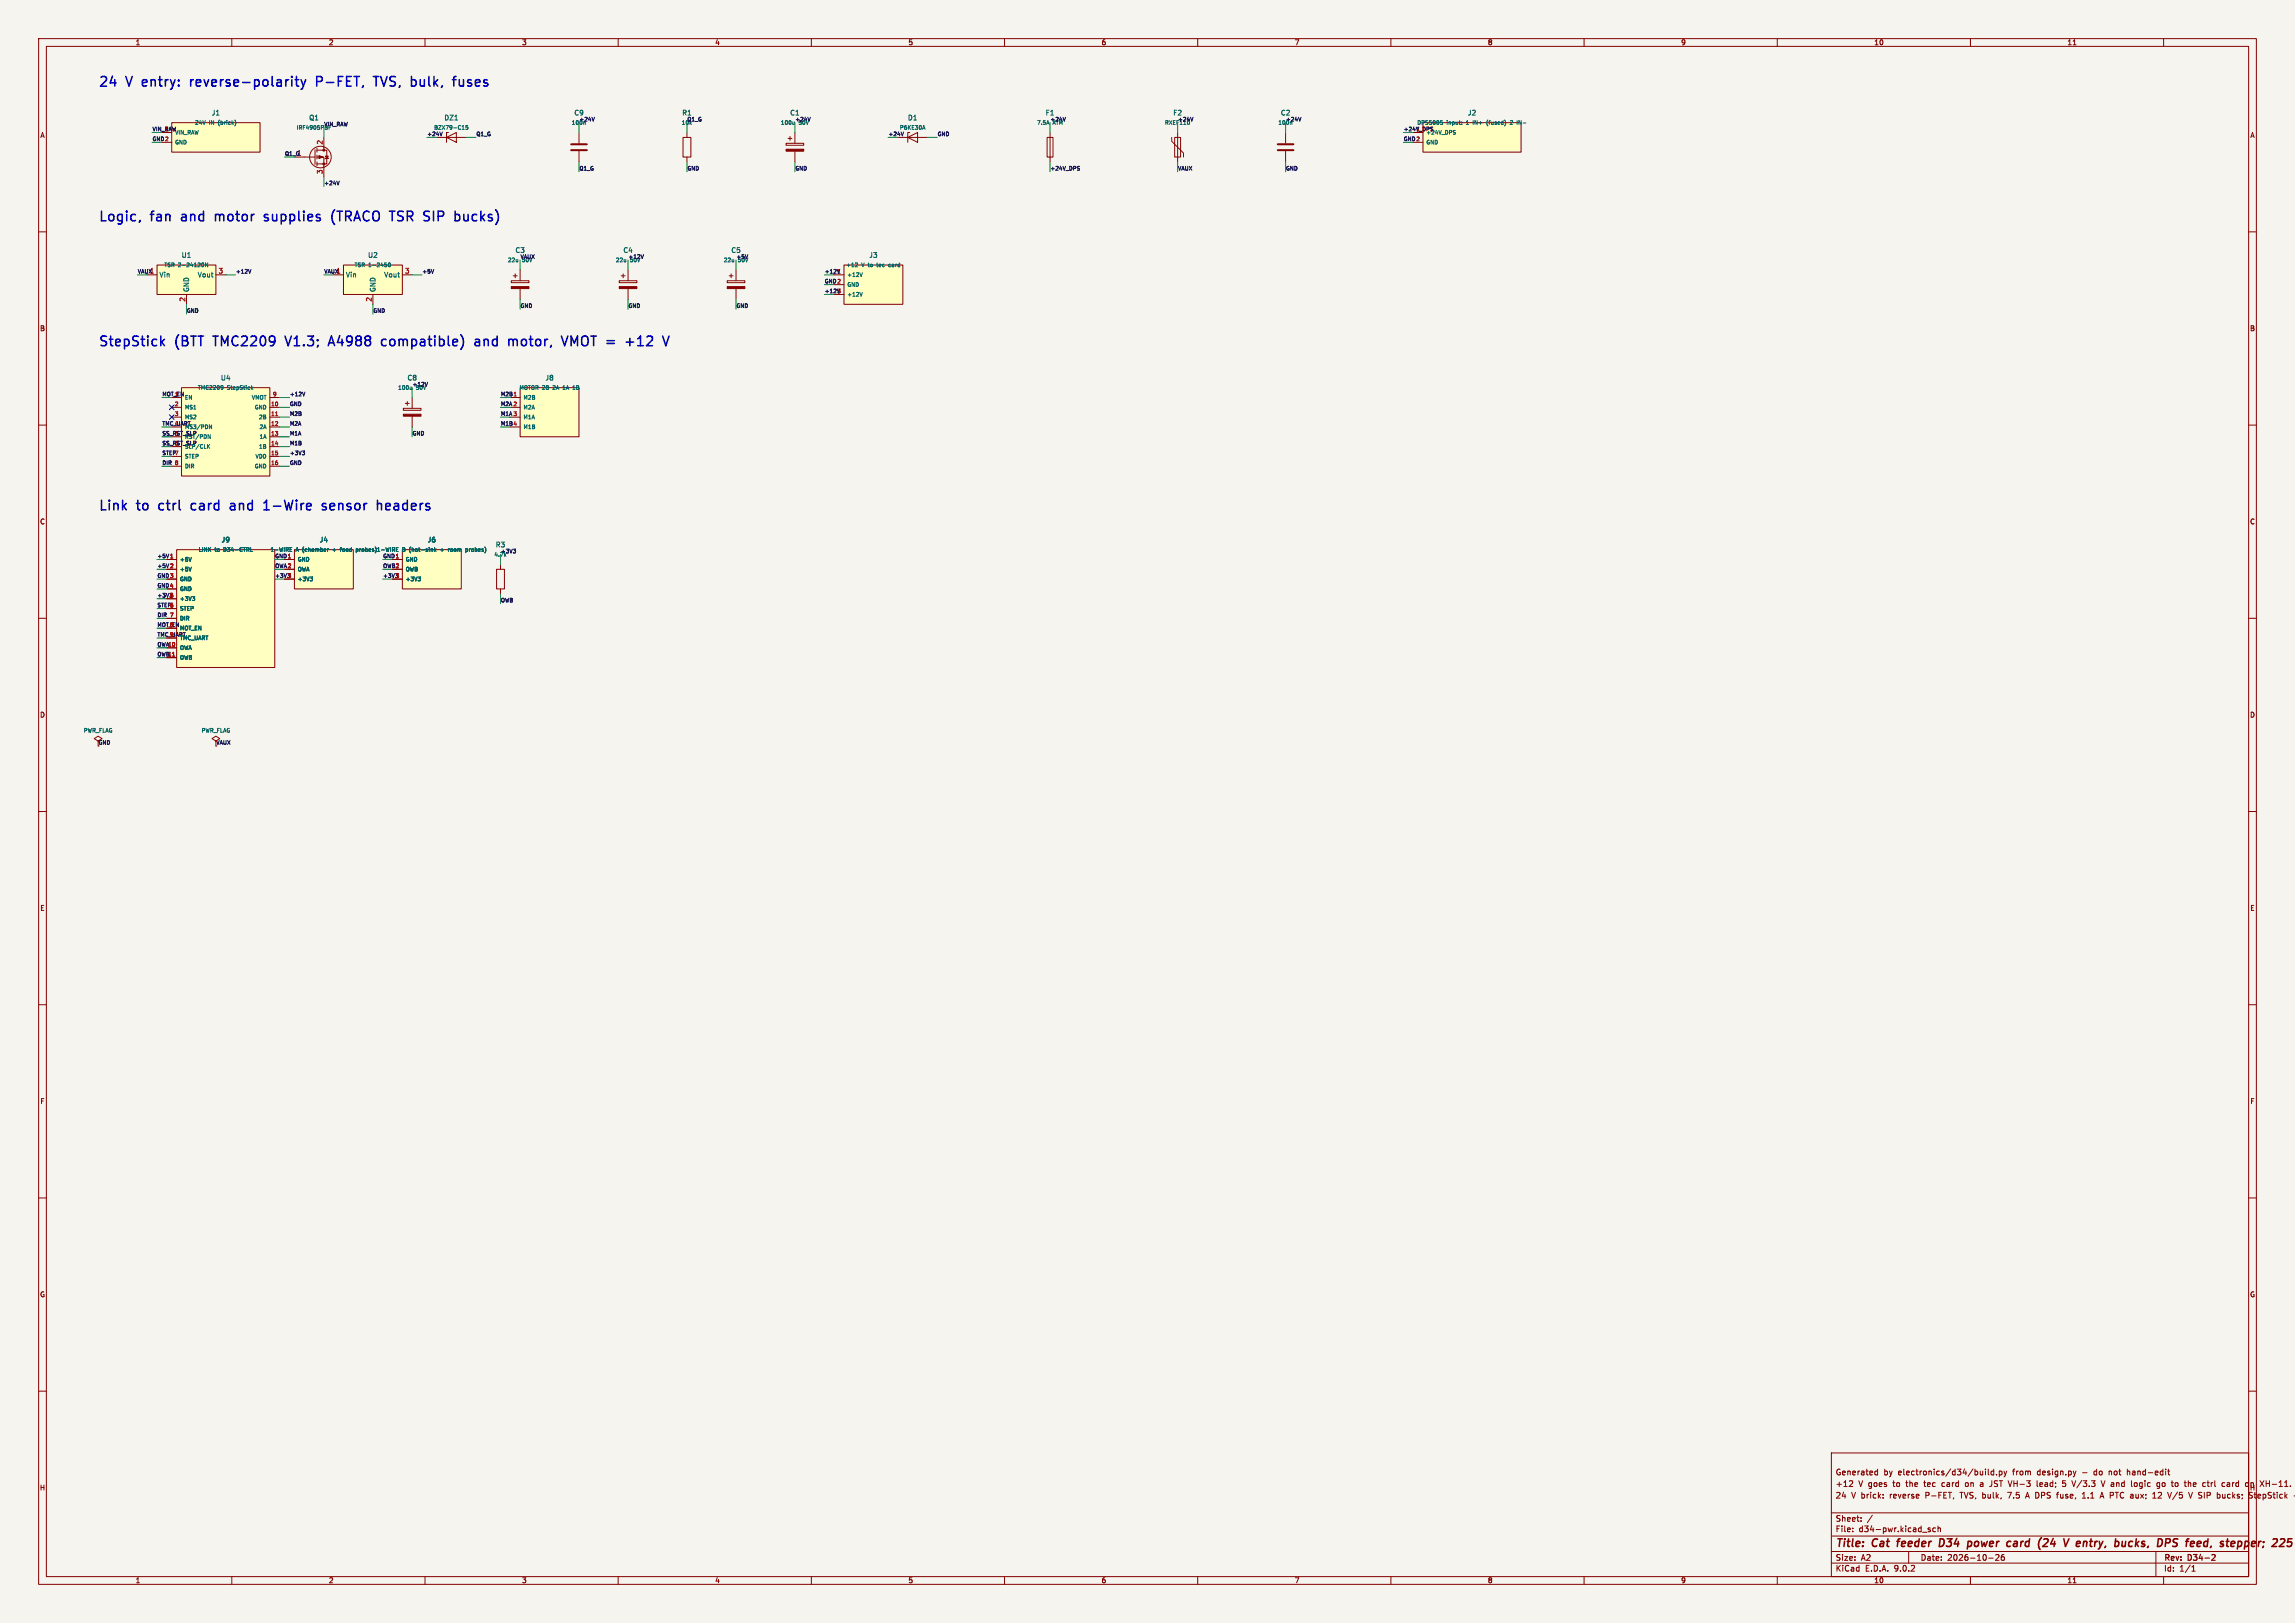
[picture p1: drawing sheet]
<svg xmlns="http://www.w3.org/2000/svg" width="594mm" height="420mm" viewBox="0 0 594 420" stroke-linecap="round" stroke-linejoin="round" font-family="sans-serif">
<defs><g id="words">
<g font-size="3.5" fill="#0000c2">
<text x="25.4" y="22.6">24</text>
<text x="32.8" y="22.6">V entry:</text>
<text x="50.6" y="22.6">reverse-polarity</text>
<text x="83.9" y="22.6">P-FET,</text>
<text x="99.6" y="22.6">TVS,</text>
<text x="109.8" y="22.6">bulk,</text>
<text x="121.5" y="22.6">fuses</text>
<text x="25.4" y="57.5">Logic,</text>
<text x="39.1" y="57.5">fan</text>
<text x="47.6" y="57.5">and</text>
<text x="57" y="57.5">motor</text>
<text x="70.5" y="57.5">supplies</text>
<text x="88.5" y="57.5">(TRACO TSR SIP</text>
<text x="122.5" y="57.5">bucks)</text>
<text x="25.4" y="89.8">StepStick</text>
<text x="45.4" y="89.8">(BTT</text>
<text x="56" y="89.8">TMC2209</text>
<text x="75.4" y="89.8">V1.3;</text>
<text x="87.2" y="89.8">A4988</text>
<text x="101.5" y="89.8">compatible)</text>
<text x="126.4" y="89.8">and</text>
<text x="135.8" y="89.8">motor,</text>
<text x="150.4" y="89.8">VMOT =</text>
<text x="168.2" y="89.8">+12</text>
<text x="25.4" y="132.3">Link</text>
<text x="35.5" y="132.3">to</text>
<text x="41.8" y="132.3">ctrl</text>
<text x="50.8" y="132.3">card</text>
<text x="61.7" y="132.3">and</text>
<text x="71" y="132.3">1-Wire</text>
<text x="86.9" y="132.3">sensor</text>
<text x="101.7" y="132.3">headers</text>
</g>
<g font-size="2.8" fill="#840000">
<text x="475" y="400.9">Title:</text>
<text x="484.7" y="400.9">Cat</text>
<text x="491.9" y="400.9">feeder</text>
<text x="503.6" y="400.9">D34</text>
<text x="511.7" y="400.9">power</text>
<text x="522.7" y="400.9">card</text>
<text x="531.6" y="400.9">(24</text>
<text x="539.1" y="400.9">V entry,</text>
<text x="553.8" y="400.9">bucks,</text>
<text x="565.7" y="400.9">DPS</text>
<text x="573.9" y="400.9">feed,</text>
<text x="583.6" y="400.9">stepper;</text>
</g>
<g font-size="2.1" fill="#840000">
<text x="475" y="382">Generated</text>
<text x="487.5" y="382">by</text>
<text x="491.3" y="382">electronics/d34/build.py</text>
<text x="521.1" y="382">from</text>
<text x="527.6" y="382">design.py</text>
<text x="539.4" y="382">-</text>
<text x="542.5" y="382">do</text>
<text x="546.5" y="382">not</text>
<text x="551.4" y="382">hand-edit</text>
<text x="475" y="388">24</text>
<text x="475" y="385">+12</text>
<text x="479.2" y="388">V brick:</text>
<text x="481" y="385">V goes</text>
<text x="489.3" y="388">reverse</text>
<text x="490.1" y="385">to</text>
<text x="493.6" y="385">the</text>
<text x="498.4" y="385">tec</text>
<text x="498.6" y="388">P-FET,</text>
<text x="503.2" y="385">card</text>
<text x="507.8" y="388">TVS, bulk,</text>
<text x="509.4" y="385">on</text>
<text x="513.4" y="385">a</text>
<text x="516.1" y="385">JST VH-3</text>
<text x="520.4" y="388">7.5</text>
<text x="525.3" y="388">A DPS fuse,</text>
<text x="528.5" y="385">lead;</text>
<text x="535.3" y="385">5</text>
<text x="538" y="385">V/3.3</text>
<text x="540.3" y="388">1.1</text>
<text x="545.2" y="388">A PTC aux;</text>
<text x="545.8" y="385">V and</text>
<text x="553.7" y="385">logic</text>
<text x="559.1" y="388">12</text>
<text x="560.5" y="385">go</text>
<text x="563.3" y="388">V/5</text>
<text x="564.5" y="385">to</text>
<text x="568.1" y="385">the</text>
<text x="568.9" y="388">V SIP</text>
<text x="572.9" y="385">ctrl</text>
<text x="576.4" y="388">bucks;</text>
<text x="578" y="385">card</text>
<text x="584.2" y="385">on</text>
<text x="584.9" y="388">StepStick</text>
<text x="588.3" y="385">XH-11.</text>
<text x="475" y="394">Sheet:</text>
<text x="475" y="396.7">File:</text>
<text x="481.1" y="396.7">d34-pwr.kicad_sch</text>
<text x="475" y="406.9">KiCad</text>
<text x="475" y="404.1">Size:</text>
<text x="481.7" y="404.1">A2</text>
<text x="482.7" y="406.9">E.D.A.</text>
<text x="490.3" y="406.9">9.0.2</text>
<text x="497" y="404.1">Date:</text>
<text x="504" y="404.1">2026-10-26</text>
<text x="560" y="404.3">Rev:</text>
<text x="560" y="406.9">Id:</text>
<text x="564.1" y="406.9">1/1</text>
<text x="566.4" y="404.3">D34-2</text>
</g>
<g font-size="1.8" fill="#840000">
<text x="35" y="11.9">1</text>
<text x="85" y="11.9">2</text>
<text x="135" y="11.9">3</text>
<text x="185" y="11.9">4</text>
<text x="235" y="11.9">5</text>
<text x="285" y="11.9">6</text>
<text x="335" y="11.9">7</text>
<text x="385" y="11.9">8</text>
<text x="435" y="11.9">9</text>
<text x="485" y="11.9">10</text>
<text x="535" y="11.9">11</text>
<text x="10.3" y="35.9">A</text>
<text x="582.3" y="35.9">A</text>
<text x="10.3" y="85.9">B</text>
<text x="582.3" y="85.9">B</text>
<text x="10.3" y="135.9">C</text>
<text x="582.3" y="135.9">C</text>
<text x="10.3" y="185.9">D</text>
<text x="582.3" y="185.9">D</text>
<text x="10.3" y="235.9">E</text>
<text x="582.3" y="235.9">E</text>
<text x="10.3" y="285.9">F</text>
<text x="582.3" y="285.9">F</text>
<text x="10.3" y="335.9">G</text>
<text x="582.3" y="335.9">G</text>
<text x="10.2" y="385.9">H</text>
<text x="582.2" y="385.9">H</text>
<text x="35" y="409.9">1</text>
<text x="85" y="409.9">2</text>
<text x="135" y="409.9">3</text>
<text x="185" y="409.9">4</text>
<text x="235" y="409.9">5</text>
<text x="285" y="409.9">6</text>
<text x="335" y="409.9">7</text>
<text x="385" y="409.9">8</text>
<text x="435" y="409.9">9</text>
<text x="485" y="409.9">10</text>
<text x="535" y="409.9">11</text>
</g>
<g font-size="1.8" fill="#006464">
<text x="54.7" y="30.1">J1</text>
<text x="79.9" y="31.3">Q1</text>
<text x="114.9" y="31.3">DZ1</text>
<text x="148.5" y="30.1">C9</text>
<text x="204.4" y="30.1">C1</text>
<text x="234.9" y="31.3">D1</text>
<text x="270.5" y="30.1">F1</text>
<text x="303.5" y="30.1">F2</text>
<text x="331.4" y="30.1">C2</text>
<text x="379.8" y="30.1">J2</text>
<text x="133.3" y="65.6">C3</text>
<text x="161.2" y="65.6">C4</text>
<text x="189.2" y="65.6">C5</text>
<text x="41.1" y="72">Vin</text>
<text x="46.9" y="66.9">U1</text>
<text x="51.1" y="72">Vout</text>
<text x="89.4" y="72">Vin</text>
<text x="95.1" y="66.9">U2</text>
<text x="99.3" y="72">Vout</text>
<text x="224.9" y="66.9">J3</text>
<text x="49.1" y="75.7" transform="rotate(-90 49.1 75.7)">GND</text>
<text x="97.4" y="75.7" transform="rotate(-90 97.4 75.7)">GND</text>
<text x="57" y="98.7">U4</text>
<text x="105.3" y="98.7">C8</text>
<text x="141" y="98.7">J8</text>
<text x="57.2" y="140.6">J9</text>
<text x="82.6" y="140.6">J4</text>
<text x="110.6" y="140.6">J6</text>
<text x="128.2" y="141.8">R3</text>
</g>
<g font-size="1.8" fill="#0f0f0f">
<text x="176.5" y="30.1">R1</text>
<text x="76.8" y="40.4">1</text>
<text x="38.7" y="70.9">1</text>
<text x="86.9" y="70.9">1</text>
</g>
<g font-size="1.8" fill="#a90000">
<text x="83.6" y="37.5" transform="rotate(-90 83.6 37.5)">2</text>
<text x="83.6" y="45.2" transform="rotate(-90 83.6 45.2)">3</text>
<text x="56.4" y="70.9">3</text>
<text x="104.7" y="70.9">3</text>
<text x="48" y="78.2" transform="rotate(-90 48 78.2)">2</text>
<text x="96.3" y="78.2" transform="rotate(-90 96.3 78.2)">2</text>
</g>
<g font-size="1.4" fill="#0f0f0f">
<text x="39.4" y="34">VIN_RAW</text>
<text x="42.6" y="34">1</text>
<text x="83.8" y="32.7">VIN_RAW</text>
<text x="110.5" y="35.3">+24V</text>
<text x="123.2" y="35.3">Q1_G</text>
<text x="149.9" y="31.5">+24V</text>
<text x="176.3" y="32.5">10k</text>
<text x="177.8" y="31.5">Q1_G</text>
<text x="205.7" y="31.5">+24V</text>
<text x="206.7" y="32.5">50V</text>
<text x="229.9" y="35.3">+24V</text>
<text x="242.6" y="35.3">GND</text>
<text x="271.8" y="31.5">+24V</text>
<text x="272.5" y="32.5">ATM</text>
<text x="304.8" y="31.5">+24V</text>
<text x="332.7" y="31.5">+24V</text>
<text x="363.2" y="34">+24V_DPS</text>
<text x="366.4" y="34">1</text>
<text x="366.7" y="32.5">DPS5005</text>
<text x="369.1" y="35">+24V_DPS</text>
<text x="39.4" y="36.6">GND2</text>
<text x="73.7" y="40.4">Q1_G</text>
<text x="363.2" y="36.6">GND2</text>
<text x="83.8" y="48">+24V</text>
<text x="149.9" y="44.2">Q1_G</text>
<text x="177.8" y="44.2">GND</text>
<text x="205.7" y="44.2">GND</text>
<text x="271.8" y="44.2">+24V_DPS</text>
<text x="304.8" y="44.2">VAUX</text>
<text x="332.7" y="44.2">GND</text>
<text x="35.6" y="70.8">VAUX</text>
<text x="61" y="70.8">+12V</text>
<text x="83.8" y="70.8">VAUX</text>
<text x="109.2" y="70.8">+5V</text>
<text x="134.6" y="67">VAUX</text>
<text x="135.2" y="68">50V</text>
<text x="162.6" y="67">+12V</text>
<text x="163.1" y="68">50V</text>
<text x="190.5" y="67">+5V</text>
<text x="191" y="68">50V</text>
<text x="213.4" y="70.8">+12V1</text>
<text x="213.4" y="75.9">+12V3</text>
<text x="213.4" y="73.4">GND2</text>
<text x="48.3" y="81">GND</text>
<text x="96.5" y="81">GND</text>
<text x="134.6" y="79.7">GND</text>
<text x="162.6" y="79.7">GND</text>
<text x="190.5" y="79.7">GND</text>
<text x="106.7" y="100.1">+12V</text>
<text x="107.7" y="101.1">50V</text>
<text x="41.9" y="102.6">MOT_EN</text>
<text x="45.1" y="102.6">1</text>
<text x="74.9" y="107.7">M2B</text>
<text x="74.9" y="105.1">GND</text>
<text x="74.9" y="102.6">+12V</text>
<text x="129.5" y="102.6">M2B 1</text>
<text x="129.5" y="107.7">M1A 3</text>
<text x="129.5" y="105.1">M2A 2</text>
<text x="41.9" y="112.8">SS_RST_SLP</text>
<text x="41.9" y="110.2">TMC_UART</text>
<text x="45.1" y="110.2">4</text>
<text x="45.1" y="112.8">5</text>
<text x="47.8" y="108.7">MS2</text>
<text x="47.8" y="111.2">MS3/PDN</text>
<text x="47.8" y="113.8">RST/PDN</text>
<text x="74.9" y="110.2">M2A</text>
<text x="74.9" y="112.8">M1A</text>
<text x="106.7" y="112.8">GND</text>
<text x="129.5" y="110.2">M1B 4</text>
<text x="41.9" y="115.3">SS_RST_SLP</text>
<text x="41.9" y="117.8">STEP7</text>
<text x="45.1" y="115.3">6</text>
<text x="47.8" y="116.3">SLP/CLK</text>
<text x="74.9" y="117.8">+3V3</text>
<text x="74.9" y="115.3">M1B</text>
<text x="41.9" y="120.4">DIR 8</text>
<text x="74.9" y="120.4">GND</text>
<text x="129.5" y="143.2">+3V3</text>
<text x="40.6" y="147">+5V 2</text>
<text x="40.6" y="149.6">GND3</text>
<text x="40.6" y="144.5">+5V 1</text>
<text x="71.1" y="149.6">+3V33</text>
<text x="71.1" y="147">OWA2</text>
<text x="71.1" y="144.5">GND1</text>
<text x="99.1" y="149.6">+3V33</text>
<text x="99.1" y="147">OWB2</text>
<text x="99.1" y="144.5">GND1</text>
<text x="40.6" y="152.1">GND4</text>
<text x="40.6" y="154.7">+3V35</text>
<text x="129.5" y="155.9">OWB</text>
<text x="40.6" y="159.7">DIR 7</text>
<text x="40.6" y="157.2">STEP6</text>
<text x="40.6" y="167.4">OWA10</text>
<text x="40.6" y="162.3">MOT_EN</text>
<text x="40.6" y="169.9">OWB11</text>
<text x="25.4" y="192.8">GND</text>
<text x="55.9" y="192.8">VAUX</text>
</g>
<g font-size="1.4" fill="#006464">
<text x="45.2" y="35">VIN_RAW</text>
<text x="50.3" y="32.5">24V</text>
<text x="54.1" y="32.5">IN</text>
<text x="56.7" y="32.5">(brick)</text>
<text x="76.7" y="33.7">IRF4905PBF</text>
<text x="112.2" y="33.7">BZX79-C15</text>
<text x="147.9" y="32.5">100n</text>
<text x="202" y="32.5">100u</text>
<text x="232.8" y="33.7">P6KE30A</text>
<text x="268.3" y="32.5">7.5A</text>
<text x="301.4" y="32.5">RXEF110</text>
<text x="330.7" y="32.5">100n</text>
<text x="374.5" y="32.5">input:</text>
<text x="379.7" y="32.5">1</text>
<text x="381.7" y="32.5">IN+</text>
<text x="385.5" y="32.5">(fused)</text>
<text x="391.9" y="32.5">2</text>
<text x="393.8" y="32.5">IN-</text>
<text x="45.2" y="37.6">GND</text>
<text x="369.1" y="37.6">GND</text>
<text x="42.4" y="69.3">TSR 2-24120N</text>
<text x="91.7" y="69.3">TSR 1-2450</text>
<text x="131.3" y="68">22u</text>
<text x="159.3" y="68">22u</text>
<text x="187.2" y="68">22u</text>
<text x="218.9" y="69.3">+12</text>
<text x="219.2" y="71.8">+12V</text>
<text x="223" y="69.3">V to</text>
<text x="227.4" y="69.3">tec</text>
<text x="230.7" y="69.3">card</text>
<text x="219.2" y="74.4">GND</text>
<text x="219.2" y="76.9">+12V</text>
<text x="51.1" y="101.1">TMC2209</text>
<text x="58.8" y="101.1">StepStick</text>
<text x="102.9" y="101.1">100u</text>
<text x="134.3" y="101.1">MOTOR 2B</text>
<text x="143.3" y="101.1">2A</text>
<text x="146.1" y="101.1">1A</text>
<text x="149" y="101.1">1B</text>
<text x="47.8" y="103.6">EN</text>
<text x="47.8" y="106.1">MS1</text>
<text x="65" y="103.6">VMOT</text>
<text x="65.8" y="106.1">GND</text>
<text x="135.4" y="103.6">M2B</text>
<text x="135.4" y="106.1">M2A</text>
<text x="66.9" y="108.7">2B</text>
<text x="67" y="111.2">2A</text>
<text x="67" y="113.8">1A</text>
<text x="135.4" y="108.7">M1A</text>
<text x="135.4" y="111.2">M1B</text>
<text x="47.8" y="118.8">STEP</text>
<text x="66" y="118.8">VDD</text>
<text x="66.9" y="116.3">1B</text>
<text x="47.8" y="121.4">DIR</text>
<text x="65.8" y="121.4">GND</text>
<text x="51.3" y="143">LINK</text>
<text x="55.6" y="143">to</text>
<text x="58.1" y="143">D34-CTRL</text>
<text x="69.9" y="143">1-WIRE</text>
<text x="76.6" y="143">A (chamber</text>
<text x="86.6" y="143">+</text>
<text x="88.8" y="143">food</text>
<text x="93.1" y="143">probes)1-WIRE</text>
<text x="104.1" y="143">B</text>
<text x="106.1" y="143">(hot-sink</text>
<text x="114.5" y="143">+</text>
<text x="116.7" y="143">room</text>
<text x="121.5" y="143">probes)</text>
<text x="46.5" y="145.5">+5V</text>
<text x="46.5" y="148">+5V</text>
<text x="77" y="145.5">GND</text>
<text x="77" y="148">OWA</text>
<text x="104.9" y="145.5">GND</text>
<text x="104.9" y="148">OWB</text>
<text x="127.8" y="144.2">4.7k</text>
<text x="46.5" y="150.6">GND</text>
<text x="46.5" y="153.1">GND</text>
<text x="46.5" y="155.7">+3V3</text>
<text x="77" y="150.6">+3V3</text>
<text x="104.9" y="150.6">+3V3</text>
<text x="46.5" y="158.2">STEP</text>
<text x="46.5" y="160.7">DIR</text>
<text x="40.6" y="164.8">TMC_UART</text>
<text x="46.5" y="163.3">MOT_EN</text>
<text x="46.5" y="165.8">TMC_UART</text>
<text x="46.5" y="168.4">OWA</text>
<text x="46.5" y="170.9">OWB</text>
<text x="21.6" y="189.8">PWR_FLAG</text>
<text x="52" y="189.8">PWR_FLAG</text>
</g>
<g font-size="1.4" fill="#a90000">
<text x="45.1" y="105.2">2</text>
<text x="45.1" y="107.7">3</text>
<text x="70" y="105.2">10</text>
<text x="70" y="107.7">11</text>
<text x="70.5" y="102.6">9</text>
<text x="70" y="110.2">12</text>
<text x="70" y="112.8">13</text>
<text x="70" y="115.3">14</text>
<text x="70" y="117.9">15</text>
<text x="70" y="120.4">16</text>
<text x="43.8" y="144.5">1</text>
<text x="43.8" y="147.1">2</text>
<text x="43.8" y="149.6">3</text>
<text x="74.3" y="144.5">1</text>
<text x="74.3" y="147.1">2</text>
<text x="74.3" y="149.6">3</text>
<text x="102.3" y="144.5">1</text>
<text x="102.3" y="147.1">2</text>
<text x="102.3" y="149.6">3</text>
<text x="43.8" y="152.1">4</text>
<text x="43.8" y="154.7">5</text>
<text x="43.8" y="157.2">6</text>
<text x="43.8" y="159.8">7</text>
<text x="43.4" y="167.4">10</text>
<text x="43.8" y="162.3">8</text>
<text x="43.8" y="164.8">9</text>
<text x="43.4" y="169.9">11</text>
</g>
</g></defs>
<path d="M0 0h594v420h-594z" fill="#f5f4ef" stroke="#f5f4ef" stroke-width=".26"/>
<g fill="none" stroke="#840000" stroke-width=".26">
<path d="M10 10h574v400h-574zM12 12h570v396h-570zM60 10v2M110 10v2M160 10v2M210 10v2M260 10v2M310 10v2M360 10v2M410 10v2M460 10v2M510 10v2"/>
<path d="M536.6 11.6h.7M560 10v2M10 60h2M582 60h2M10 110h2M582 110h2M128.5 147.3h2.1v5.1h-2.1zM129.5 146.1v1.2M129.5 152.4v1.3M10 160h2M582 160h2M10 210h2"/>
<path d="M582 210h2M10 260h2M582 260h2M10 310h2M582 310h2M10 360h2M474 376h108v32h-108zM582 360h2M474 397.5h108M474 391.5h108M478.9 383.2h.5l.1 .4-.9 1.1h.9M479.5 396.2v.2"/>
<path d="M479.5 395.4v.2M481.7 393.5v.2M481.7 392.7v.2M484.6 392.1l-1.3 1.9M485.4 381.6h.6M485.4 380.7h.6M486 380.2v1.5M487.4 387.5v.2M487.4 386.7v.2M499 395.7l.7 .4-.2 .3-.5-.1M499.6 395.4h-.4l-.2 .2M501 395.4h-.5l-.3 .3 .2 .6h.6"/>
<path d="M501.6 395.5l.6-.1v1M501.6 394.9v1.5M508.7 383.8v.7M513 383.7h-.4M513.1 384.1l-.6 .2 .1 .3 .5 .1M513.9 380.2v.1M513.9 380.7v1M514.6 380.2v1.3l.2 .2M515.5 384.5l-.4 .2M516 380.7h-.4l-.3 .3 .2 .6h.5M516 380.2v1.5M516.7 381.5v.2"/>
<path d="M517.5 380.7h.4l.3 .3-.2 .6h-.5M517.5 380.7v1.5M518.7 380.7l.3 1M519 381.7l-.3 .5M519.4 380.7l-.4 1M519.6 386.2h1M524.4 387.2h.7M524.7 386.2l-.5 1.5M527.2 383.2v1.3l.3 .2M534.6 383.2h-.7l-.1 .7 .6-.2 .3 .3M534.7 384.4l-.3 .3-.6-.2M537.2 383.2l-.5 1.5"/>
<path d="M537.3 380.7l-.3 1M539 387.7h.8M539 386.6l.4-.4v1.5M543.5 387.7l.5-1.5 .5 1.5M543.7 387.2h.7M543.8 383.2l.5 1.5 .5-1.5M545.9 380.7v1M546 380.7l-.1 .1M550.6 380.2v1.5M550.8 380.7l-.2 .1M552.4 384.4l.3 .3 .5-.3M552.4 384l.3-.3 .5 .3"/>
<path d="M557.2 387.7h.8M558.5 383.7h.5M558.7 386.2l-.1 .1M559 384.6l-.5 .1M559 383.7v1.2l-.3 .3M559.4 386.8l-.9 .9h1M559.9 383.7l-.3 .3v.4l.3 .3M561 380.7h.6M561.2 380.2v1.3l.4 .2M563.5 383.7l.2 .3v.4l-.2 .3M563.6 386.1l-1.3 1.9M566.8 383.7l.2 .2v.8"/>
<path d="M567.5 386.2l-.5 1.5M571.2 383.7h.6M571.5 384.6l.3 .1M575.8 387.6l-.3 .1M576.5 383.7h.5l.1 1M577.1 384l-.7 .3 .2 .4 .5-.1M582.7 383.7h.5v1M583.4 386.7h.6M583.6 386.2v1.3l.4 .2M586.5 383.9h.9M587.4 383.2v1.5M60 408v2"/>
<path d="M110 408v2M160 408v2M210 408v2M260 408v2M310 408v2M360 408v2M410 408v2M460 408v2M474 404.5h108M474 401.5h108M494 401.5v3M510 408v2"/>
<path d="M514.7 403.2h1.2M517.3 402.4v.5l-.8 .9h.9M518.2 402.4l-.2 1.1 .2 .3 .5-.2v-.7l-.5-.1-.2 .3M536.6 409.6h.7M558 401.5v6.5M560 408v2M567.3 406.6h.9M567.3 405.5l.4-.4v1.5"/>
</g>
<path d="M572.7 402.3h.5l.1 .4-.9 1.1h.9" fill="none" stroke="#840000" stroke-width=".3"/>
<g fill="none" stroke="#840000" stroke-width=".4">
<path d="M490.9 398.9h.8M491.3 398.5l-.2 1.7M502.9 398.3l-.7-.1-.3 2h.5l.5-.3M509.6 398.9l.6 .1 .1 .2-.2 .8-.7 .2M521.3 399h.8M522.1 399.3l-.7 .1-.3 .3M528.4 397.9l-.1 .1M529.8 398.2l.3 .4-.1 .5-1.3 1.1h1.2M531.4 398.1l-.6 1.4h1.2M537.4 399.5l1-.2v-.3h-.8l-.2 .9 .2 .3 .6-.1M551.4 398.9l.6 .1M552.9 398.2l-.2 2"/>
<path d="M553 399.4l.4 .8M553.6 398.9l-.8 .7M563.4 398.2l.3 .1M581.1 399l.6-.1 .3 .3-.1 .8-.7 .2M582.8 399.1v1M521.2 400.1h.8M551.8 400.1l-.5 .1"/>
</g>
<path d="M130.7 143.6l.2 .4" fill="none" stroke="#006464" stroke-width=".26"/>
<path d="M76.2 142.2h15.2v10.2h-15.2z" fill="#ffffc2"/>
<path d="M73.7 144.8h2.5M73.7 147.3h2.5M73.7 149.9h2.5M76.2 142.2h15.2v10.2h-15.2z" fill="none" stroke="#840000" stroke-width=".26"/>
<path d="M75.1 142.2h.3M75.1 142.7h.4M75.1 141.7h.4M80.3 149.3h.6l-.4 .4M80.7 149.7l.2 .2-.2 .4M85.1 142l-.3 .1M88 142h.4M88.4 141.7l-.2 .1v.9M92.2 142.1l.5 .1-.1 .4h-.4M92.2 142v1" fill="none" stroke="#006464" stroke-width=".26"/>
<path d="M40.6 68.6h15.3v7.6h-15.3z" fill="#ffffc2"/>
<g fill="none" stroke="#840000" stroke-width=".26">
<path d="M81.5 38.7v3.8M82 38.9h2.6v3.5h-2.6M82 38.4v1M83.8 35.6v3.3M76.2 40.6h5.3M82 40.6h1.8v5.1M82 40.1v1M82 41.9v1M84.2 40.4h.8l-.4 .6zM85.1 40.9l-1 .2M38.1 71.1h2.5M40.6 68.6h15.3v7.6h-15.3z"/>
<path d="M48.3 76.2v2.5M55.9 71.1h2.5"/>
<circle cx="82.9" cy="40.6" r="2.79"/>
</g>
<path d="M85.2 32.5v1M52.6 68.1l.2 .3-.2 .6M53.8 68v1l-.6-1v1" fill="none" stroke="#006464" stroke-width=".26"/>
<g fill="#840000" stroke="#840000" stroke-width=".26">
<path d="M82.5 40.3l1.1 .3-1.1 .4z"/>
<circle cx="83.8" cy="38.9" r=".25"/>
<circle cx="83.8" cy="42.4" r=".25"/>
</g>
<path d="M44.4 31.8h22.9v7.6h-22.9z" fill="#ffffc2"/>
<path d="M41.9 34.3h2.5M41.9 36.8h2.5M44.4 31.8h22.9v7.6h-22.9z" fill="none" stroke="#840000" stroke-width=".26"/>
<path d="M60.9 31.3l.1 .4-.1 .7" fill="none" stroke="#006464" stroke-width=".26"/>
<path d="M88.9 68.6h15.2v7.6h-15.2z" fill="#ffffc2"/>
<path d="M86.4 71.1h2.5M88.9 68.6h15.2v7.6h-15.2zM96.5 76.2v2.5M104.1 71.1h2.6" fill="none" stroke="#840000" stroke-width=".26"/>
<path d="M100.6 68.1l.1-.1a.46 .46 0 0 1 .4 .6 .46 .46 0 0 1-.5 .3z" fill="none" stroke="#006464" stroke-width=".26"/>
<path d="M104.1 142.2h15.3v10.2h-15.3z" fill="#ffffc2"/>
<g fill="none" stroke="#840000" stroke-width=".26">
<path d="M132.3 72.6h4.6v.6h-4.6zM132.8 71.4h1.1M133.3 70.9v1M134.6 69.9v2.7M134.6 74.7v2.8M160.3 72.6h4.5v.6h-4.5zM160.8 71.4h1M161.3 70.9v1M162.6 69.9v2.7M162.6 74.7v2.8M104.4 105.7h4.6v.5h-4.6zM104.9 104.4h1"/>
<path d="M105.4 103.9v1M106.7 102.9v2.8M106.7 107.7v2.8M101.6 144.8h2.5M101.6 147.3h2.5M101.6 149.9h2.5M104.1 142.2h15.3v10.2h-15.3z"/>
</g>
<g fill="none" stroke="#006464" stroke-width=".26">
<path d="M106.6 100.1v.7M106.6 100.7l-.3 .1M102.6 142.2h.3M102.6 142.7h.4M102.6 141.7h.4M108.2 149.3h.6l-.3 .4M108.6 149.7l.2 .2-.2 .4M112 142.1v.6M112.5 141.7v1M112.6 142.3l.3 .4M112.9 142l-.4 .4M116 142v.7"/>
<path d="M116.3 142l-.3 .2M120.6 142.1l.4 .1v.4h-.4M120.6 142v1"/>
</g>
<g fill="#840000" stroke="#840000" stroke-width=".26">
<path d="M104.4 107.2h4.6v.5h-4.6z"/>
<path d="M160.3 74.2h4.5v.5h-4.5z"/>
<path d="M132.3 74.2h4.6v.5h-4.6z"/>
</g>
<path d="M47 100.3h22.8v22.9h-22.8z" fill="#ffffc2"/>
<g fill="none" stroke="#840000" stroke-width=".26">
<path d="M44.4 102.9h2.6M44.4 105.4h2.6M44.4 108h2.6M44.4 110.5h2.6M44.4 113h2.6M44.4 115.6h2.6M44.4 118.1h2.6M47 100.3h22.8v22.9h-22.8zM69.8 102.9h2.6M69.8 105.4h2.6M69.8 108h2.6M69.8 110.5h2.6"/>
<path d="M69.8 113h2.6M69.8 115.6h2.6M69.8 118.1h2.6M44.4 120.7h2.6M69.8 120.7h2.6"/>
</g>
<path d="M57.5 99.8l.2 .2-.1 .7M53.9 112.5l.5 1v-1M53.9 115.5l.4 .5M54.2 109.9l.6 1v-1M54.3 115l-.6 .6M57.7 100.2l-.2 .2M65.2 100.4l.2 .4M65.4 100.1l-.3 .4" fill="none" stroke="#006464" stroke-width=".26"/>
<path d="M71.3 107.6h.6" fill="none" stroke="#a90000" stroke-width=".26"/>
<path d="M218.4 68.6h15.3v10.1h-15.3z" fill="#ffffc2"/>
<g fill="none" stroke="#840000" stroke-width=".26">
<path d="M176.8 35.6h2v5h-2zM177.8 34.3v1.3M203.5 37.1h4.5v.5h-4.5zM204 35.8h1M204.5 35.3v1M205.7 34.3v2.8M205.7 39.1v2.8M232.4 35.6h7.6M234.9 35.6l2.6-1.3v2.5zM235.5 34.3h-.6v2.5M177.8 40.6v1.3M188.2 72.6h4.6v.6h-4.6z"/>
<path d="M188.7 71.4h1M189.2 70.9v1M190.5 69.9v2.7M190.5 74.7v2.8M215.9 71.1h2.5M215.9 73.7h2.5M215.9 76.2h2.5M218.4 68.6h15.3v10.1h-15.3z"/>
</g>
<path d="M205.6 31.5v.7M205.6 32.1l-.3 .1M238.9 33.2h.4M239.1 32.5l.3 1M221.5 68l.4 .1 .1 .2-.7 .7h.7M223.2 70.6l-.3 1M223.2 75.7l-.3 1M226.9 68.4h.4M230.4 68.4l-.4 .2 .1 .3 .3 .1" fill="none" stroke="#006464" stroke-width=".26"/>
<g fill="#840000" stroke="#840000" stroke-width=".26">
<path d="M203.5 38.6h4.5v.5h-4.5z"/>
<path d="M188.2 74.2h4.6v.5h-4.6z"/>
</g>
<path d="M368.3 31.8h25.4v7.6h-25.4z" fill="#ffffc2"/>
<path d="M271 35.6h1.5v5h-1.5zM271.8 34.3v7.6M303.3 35.6v1l3 3v1M304 35.6h1.6v5h-1.6zM304.8 34.3v7.6M332.7 34.3v2.8M332.7 39.1v2.8M365.8 34.3h2.5M365.8 36.8h2.5M368.3 31.8h25.4v7.6h-25.4zM55.9 191.8l1-.7-1-.6-1 .6 1 .7v1.2" fill="none" stroke="#840000" stroke-width=".26"/>
<g fill="none" stroke="#006464" stroke-width=".26">
<path d="M307.9 31.8l-.1 .2M334.4 31.7v.5M372.9 31.2h.4M373 31.6l.4 .2-.1 .4h-.3M376.3 34.2l.4 .4-.4 .1M376.3 33.7l.4 .1M378.3 32.1v.1M378.3 31.6v.1M381.3 31.2v1M385.1 31.1l-.3 .6 .3 .9M390.9 31.3h.5M391.4 31.6l-.5 .6h.6"/>
<path d="M393.1 32.2v-1l.6 1"/>
</g>
<path d="M330.7 37.3h4.1M330.7 38.9h4.1" fill="none" stroke="#840000" stroke-width=".51"/>
<path d="M134.6 100.3h15.3v12.7h-15.3z" fill="#ffffc2"/>
<path d="M132.1 102.9h2.5M132.1 105.4h2.5M132.1 108h2.5M132.1 110.5h2.5M134.6 100.3h15.3v12.7h-15.3z" fill="none" stroke="#840000" stroke-width=".26"/>
<path d="M145.9 99.9l-.2 .2M145.7 100.8h.6M148.3 100.8h.5M148.3 100.1l.2-.3v1" fill="none" stroke="#006464" stroke-width=".26"/>
<path d="M45.7 142.2h25.4v30.5h-25.4z" fill="#ffffc2"/>
<g fill="none" stroke="#840000" stroke-width=".26">
<path d="M113 35.6h7.6M115.6 35.6l2.5-1.3v2.5zM116.1 34.3h-.5v2.5M149.9 34.3v2.8M149.9 39.1v2.8M43.2 144.8h2.5M43.2 147.3h2.5M43.2 149.9h2.5M43.2 152.4h2.5M43.2 154.9h2.5M43.2 157.5h2.5M45.7 142.2h25.4v30.5h-25.4z"/>
<path d="M73.7 144.8h2.5M73.7 147.3h2.5M73.7 149.9h2.5M101.6 144.8h2.5M101.6 147.3h2.5M101.6 149.9h2.5M43.2 160h2.5M43.2 162.6h2.5M43.2 165.1h2.5M43.2 167.6h2.5M43.2 170.2h2.5M25.4 191.8l1-.7-1-.6-1 .6 1 .7v1.2"/>
</g>
<g fill="none" stroke="#006464" stroke-width=".26">
<path d="M119.6 33.5h.6M121.1 32.5h-.5v.5l.4-.1 .1 .5h-.5M151.5 31.7v.5M49.5 144.2l-.3 1M49.5 146.8l-.3 1M49.8 154.4h.6l-.3 .4M50.2 154.8l.2 .2-.2 .4M64.9 142.7h.4M75.1 142.7h.4M75.1 142.2h.3M75.1 141.7h.4M80.3 149.3h.6l-.4 .4"/>
<path d="M80.7 149.7l.2 .2-.2 .4M85.1 142l-.3 .1M88 142h.4M88.4 141.7l-.2 .1v.9M92.2 142.1l.5 .1-.1 .4h-.4M92.2 142v1M102.6 142.7h.4M102.6 142.2h.3M102.6 141.7h.4M108.2 149.3h.6l-.3 .4M108.6 149.7l.2 .2-.2 .4M112 142.1v.6"/>
<path d="M112.5 141.7v1M112.6 142.3l.3 .4M112.9 142l-.4 .4M116 142v.7M116.3 142l-.3 .2M120.6 142.1l.4 .1v.4h-.4M120.6 142v1"/>
</g>
<path d="M44.6 169.8h.6" fill="none" stroke="#a90000" stroke-width=".26"/>
<path d="M147.8 37.3h4.1M147.8 38.9h4.1" fill="none" stroke="#840000" stroke-width=".51"/>
<g fill="none" stroke="#0f0f0f" stroke-width=".26">
<path d="M114.5 34.2l-.3 1M153.9 30.3l-.4 1M209.7 30.3l-.3 1M233.9 34.2l-.4 1M275.8 30.3l-.3 1M308.8 30.3l-.3 1M336.7 30.3l-.3 1M370.5 33.4l.3 .2M87.8 46.9l-.3 1M279 43.5l.4 .4-.4 .1M279 43l.4 .1M65 69.7l-.4 1"/>
<path d="M112.3 69.7l-.4 1M166.6 65.9l-.4 1M193.6 65.9l-.4 1M110.7 98.9l-.3 1M78.2 116.7h.6l-.3 .4M78.6 117.1l.2 .2-.2 .4M78.9 101.5l-.3 1M132.8 142.1h.6l-.3 .4M133.3 142.5l.1 .2-.1 .4"/>
</g>
<g fill="none" stroke="#009600" stroke-width=".26">
<path d="M39.4 36.8h2.5M39.4 34.3h2.5M83.8 33v2.6M110.5 35.6h2.5M120.6 35.6h2.6M149.9 31.8v2.5M177.8 31.8v2.5M205.7 31.8v2.5M229.9 35.6h2.5M240 35.6h2.6M271.8 31.8v2.5M304.8 31.8v2.5"/>
<path d="M332.7 31.8v2.5M363.2 36.8h2.6M363.2 34.3h2.6M73.7 40.6h2.5M83.8 45.7v2.6M149.9 41.9v2.6M177.8 41.9v2.6M205.7 41.9v2.6M271.8 41.9v2.6M304.8 41.9v2.6M332.7 41.9v2.6M35.6 71.1h2.5"/>
<path d="M48.3 78.7v2.6M58.4 71.1h2.6M83.8 71.1h2.6M96.5 78.7v2.6M106.7 71.1h2.5M134.6 67.3v2.6M134.6 77.5v2.5M162.6 67.3v2.6M162.6 77.5v2.5M190.5 67.3v2.6M190.5 77.5v2.5M213.4 71.1h2.5"/>
<path d="M213.4 73.7h2.5M213.4 76.2h2.5M41.9 110.5h2.5M41.9 102.9h2.5M41.9 113h2.5M41.9 115.6h2.5M41.9 118.1h2.5M72.4 110.5h2.5M72.4 105.4h2.5M72.4 102.9h2.5M72.4 113h2.5M72.4 108h2.5"/>
<path d="M72.4 115.6h2.5M72.4 118.1h2.5M106.7 100.3v2.6M106.7 110.5v2.5M129.5 110.5h2.6M129.5 105.4h2.6M129.5 102.9h2.6M129.5 108h2.6M41.9 120.7h2.5M72.4 120.7h2.5M40.6 149.9h2.6M40.6 144.8h2.6"/>
<path d="M40.6 147.3h2.6M40.6 157.5h2.6M40.6 154.9h2.6M40.6 152.4h2.6M71.1 149.9h2.6M71.1 144.8h2.6M71.1 147.3h2.6M99.1 149.9h2.5M99.1 144.8h2.5M99.1 147.3h2.5M129.5 143.5v2.6M129.5 153.7v2.5"/>
<path d="M40.6 165.1h2.6M40.6 167.6h2.6M40.6 160h2.6M40.6 170.2h2.6M40.6 162.6h2.6"/>
</g>
<path d="M43.8 107.3l1.3 1.3M43.8 104.8l1.3 1.2M45.1 107.3l-1.3 1.3M45.1 104.8l-1.3 1.2" fill="none" stroke="#000084" stroke-width=".26"/>
<g fill="none" stroke="#0000c2" stroke-width=".4">
<path d="M83.2 19.9l-1.2-.1v2.5M96.6 19.8h1.4M97.3 19.8v2.5M49.4 20.6v1.7M49.8 20.6l-.4 .5M77.9 20.6l.6 1.7M78.5 22.3l-.2 .6-.4 .2M79.1 20.6l-.6 1.7M83.2 21l-1.2 .1M108.8 20.6l.1 1.6M118.9 21.9l.1 .3a.68 .68 0 0 0 .9-.2M119.9 20.6v1.7"/>
<path d="M55.8 55.5v1.6M56.1 55.5l-.3 .2M68.4 57h1M69.4 55.6l-.6-.1-.4 .3 .1 .4 .9 .2M86.6 54.3a2.87 2.87 0 0 0 0 3.8M87.2 54.6h1.4M121.1 56.9l-.7 .2M121.1 55.5v1.6M41.9 88.5l.7 1M42.6 87.8l-1 .9M73.8 87l.8 2.5M84.9 89.5l.9-2.5 .8 2.5"/>
<path d="M85.2 88.7h1.2M99.9 87.9l-.7-.1-.4 .5v.7l.2 .3h.9M123 87.9h1l.1 1.6M124.1 88.4l-.8 .1a.49 .49 0 0 0-.4 .5 .49 .49 0 0 0 .4 .5l.8-.2M133.5 87.8l.4 .4v1.3M149.5 87l-.9 1.7-.8-1.7v2.5M165.1 89.5h1.4M165.5 87.3l.3-.3v2.5M49.9 130.3l-.4 .5v.7l.4 .4M59.7 130.4h1M60.5 131h-.6a.49 .49 0 0 0-.3 .5 .49 .49 0 0 0 .3 .4h.6M68.3 131.9h1.4"/>
<path d="M68.8 129.8l.2-.4v2.5M84.4 130.4l-.6-.1-.4 .3 .1 .4 .9 .2v.6h-1M85.8 130.3l-.4 .3v1l.4 .3M86.6 130.9l-1.2 .2M100.9 130.4l-.7-.1-.4 .3 .1 1.2h1M101 130.9l-1.2 .2"/>
</g>
<use href="#words"/>
</svg>
